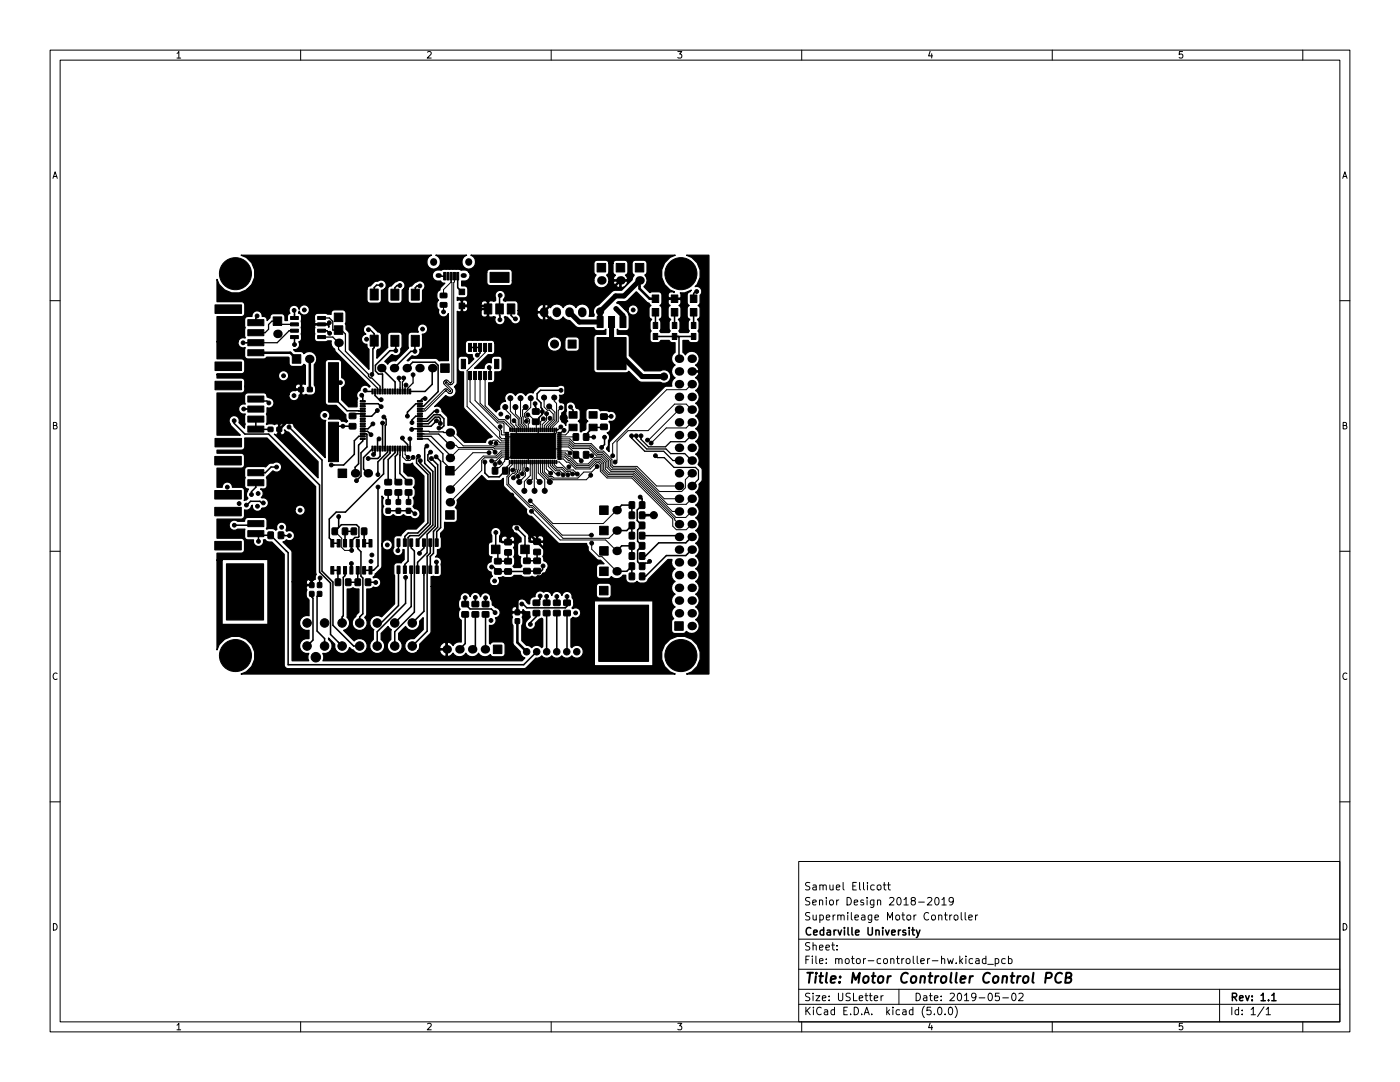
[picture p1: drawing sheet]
<svg xmlns="http://www.w3.org/2000/svg" width="279mm" height="216mm" viewBox="0 0 279 216" stroke-linecap="round" stroke-linejoin="round" font-family="sans-serif">
<defs><g id="words">
<text font-size="2.8" x="160.4" y="196.2">Title: Motor Controller Control PCB</text>
<g font-size="2.1">
<text x="160.4" y="177.6">Samuel Ellicott</text>
<text x="160.4" y="183.6">Supermileage Motor Controller</text>
<text x="160.4" y="180.6">Senior Design 2018-2019</text>
<text x="160.4" y="189.7">Sheet:</text>
<text x="160.4" y="186.7">Cedarville University</text>
<text x="160.4" y="192.4">File: motor-controller-hw.kicad_pcb</text>
<text x="160.4" y="202.5">KiCad E.D.A. kicad (5.0.0)</text>
<text x="160.4" y="199.7">Size: USLetter</text>
<text x="182.4" y="199.7">Date: 2019-05-02</text>
<text x="245.4" y="199.7">Rev: 1.1</text>
<text x="245.4" y="202.5">Id: 1/1</text>
</g>
<g font-size="1.8">
<text x="35" y="11.6">1</text>
<text x="85" y="11.6">2</text>
<text x="135" y="11.6">3</text>
<text x="185" y="11.6">4</text>
<text x="235" y="11.6">5</text>
<text x="10.3" y="35.6">A</text>
<text x="267.7" y="35.6">A</text>
<text x="10.3" y="85.7">B</text>
<text x="267.7" y="85.7">B</text>
<text x="10.3" y="135.6">C</text>
<text x="267.7" y="135.6">C</text>
<text x="10.3" y="185.7">D</text>
<text x="267.7" y="185.7">D</text>
<text x="35" y="205.6">1</text>
<text x="85" y="205.6">2</text>
<text x="135" y="205.6">3</text>
<text x="185" y="205.6">4</text>
<text x="235" y="205.6">5</text>
</g>
</g></defs>
<g fill="none" stroke="#000" stroke-width=".2">
<path d="M10 10h259.4v195.9h-259.4zM12 12h255.4v191.9h-255.4zM60 10v2M110 10v2M160 10v2M210 10v2M260 10v2M10 60h2M90 55.1v1.2l-1.5 1.5v1.2M90 56.2l.2 .2v19.8l-.2 .2M90.7 55.1v1.1l-.2 .2v19.9l-.3 .4-.4 .1-.6-.6M267.4 60h2"/>
<path d="M88.5 60.8v1.4M88.9 78l-4 4-1.1 .1M88.9 78h.1M88.9 76.4h.1M88.9 76.4l1.3 1.4 .1 .3-.1 .3M89 78h.1M89 78h-.1M89 76.2l-.1 .2M89 78l.6 .5 .5-.1M89 76.2h.1M89.1 76.2h.1M89.7 78.1l-.6-.5-.4 .1-4 3.9h-.9"/>
<path d="M89.7 78.1v.1M89.7 78.2h.1M89.8 78.2h.1M89.8 76.4l-.4-.4a.51 .51 0 0 0-.7 0 .51 .51 0 0 0 0 .7l1.2 1.2M89.8 76.4h.1M89.9 76.4h.1M89.9 77.9h.1M89.9 77.9v.1M89.9 78h.1M90 78l-.2 .2M90 76.4h-.1M90 76.4h.1"/>
<path d="M90.2 78.4h-.1M93.8 74.9v5.3l5.9 5.9v1l.4 .4 1.1 .1M94.8 74.9v5l4.5 4.5h1.1l.2 .2v1.8h.6M95.8 74.9v5.5l3.6 3.7h1.1l1.3 1.3v.4M96.8 74.9v6.1l2.8 2.7h1.1l1.5 1.5v.6M96.8 69.3v1.1l-3.6 3.6v7.1l6.9 6.9h1.1M101.9 79.5v2.5l1.5 1.6v1.2l.4 .4v.6M103.9 79.5v3.6l.2 .2v1.2l.5 .6v.7M105.9 79.5v1.8l-1.3 1.3v.3a.65 .65 0 0 0 .8 .5l.3 .4v.6l-.3 .2v1.2M108.6 79.3v1.9l.6 .7h.5l.7 .7v1.1l-1.4 1.4v.7M110.6 79.3v.7l.5 .5v3.5l-1.3 1.2v.6M138 76.7l-1.1 1.1h-3.9l-10.7 10.7v2.4"/>
<path d="M80.3 89.5v1.7l.8 .7h.7l.6-.6M80.8 89.5v1.2l.6 .6M89.8 86.3l2.7 2.7h6.1l.2 .2h2.4M89.8 88.8h1.2l.4 .5h7l.3 .3h2.5M97.6 90.3h-3.2l-3.6 3.6h-1M97.9 88.3l.5-.5h.9l.5 .6h1.4M98.8 90.2l-.6-.6h-6.7l-1.7 1.8M99 88.5l.3 .3h1.9M99.8 85.1v.6l.3 .2v.8l1.1 .1M99.8 87.2h.1M100.7 87.5v.1M100.8 81.2v.5l1.1 1.1v1.6l.7 .7v.7"/>
<path d="M101.2 87.2h3.4l2.4 2.4h4.6M101.2 90h-1.2l-1 1h-2.5l-6.7 6.7M101.2 91.2h-1l-.5 .5v.6M101.2 90.4h-1.1l-1 .9h-2.4l-.6 .6v2l-6.3 6.3M101.2 90.8h-1.1l-1.1 1.2h-.9M101.7 92.2v.4l-.6 .6v.5l-.3 .2M102.2 92.2v.5l-.5 .6v1.3l-.5 .5v1.6l4.5 4.5h.4l6.3 6.2h9.1l1.6-1.5M102.6 83.9l.3 .4v.5l.5 .5v.5M102.6 92.2v1.3l-.3 .3M102.9 81.2v1.4l.9 .9v1.2l.4 .4v.7M103 85.8v.5l2.7 2.7M103 92.2l-.1 1.9-.3 .4h-.3l-.8 .7v1.4l4.3 4.3h.5l5.9 5.9h5.8"/>
<path d="M103.4 92.2v1.5l-.1 .2v.4l-.8 .8v.3M103.8 92.2v1.6l-.2 .2v.9l-.2 .2M104.2 92.2v2.3M104.2 92.7h.1M104.6 92.2v1.8l.3 .3v.6l-1.3 1.3M104.9 81.2l-.6 .6v1.3l.1 .1v1.2l.6 .6v.8M105 92.2v1.3l.2 .2M105.3 82.8h.3l1.4 1.5v1.5M105.8 99.9l4.5 4.6h10.1l2.7-2.7M105.8 92.2v2.7l-1.2 1.2v1.8M106.2 92.2v3.4l-.5 .6M106.4 90.2l-1 1.4v.6"/>
<path d="M106.6 92.2l.1 5.7M107 92.2v3.3l.7 .7M107.4 85.8v.5l-1 1v3.3M107.4 92.2v2.2l1.3 1.3v2.2M107.8 92.2l.1 2.1 1.8 1.9M108.2 92.2l.1 2 1.1 1.2h.7l.3 .3h6.6l.9-.9M108.4 83.6l-.5 .5-.1 1.7M108.6 92.2v1.9l1 1h.6l.3 .3h4.8l1.2-1.2h1.6l1.1-1.1M109 92.2v1.4l.9 .8M109.1 82.5v1.3l-.9 .9v1.1M109.4 92.2v.9l1.5 1.5h.5M109.6 81.1l1.1 1.1v1.6l-1.3 1.4v.6"/>
<path d="M109.8 83.5v.3l-1.2 1.1v.9M109.8 92.2v.7l1.1 1h.8l.7 .7v.2M110.2 92.2v.6l.8 .8h1.1l1.2 1.1M110.6 92.2v.5l.6 .6h1l.9 .8h.7l.5 .5M111 85.8v.6l-2.6 2.6h-4.3l-2.6 2.6h-.8v.4l-.4 .4v.2l-1.5 1.3M111 92.2h.6l1.6 1.6h1.2l.8 .8M111.6 90.8h1.2l2.3 2.1h2.4l1.3-1.2h1l.7 .7v1.4l.9 .9h5l8.5 8.6h2l1.1-1.2M111.6 87.2h3.3M111.6 90h1.7l.5 .4M111.6 91.2h1.1l2.3 2h2.6l1.3-1.2h.7l.5 .5v1.4l1.2 1.1h4.9l8.5 8.5v.2l.8 .9M111.6 89.2h1.9l1.4 1.6M111.6 88.4h2l.8 .8h3.3l1.5 1.5h1l1.3 1.3v1.1l.5 .6h4.8l5.8 5.8h2.9"/>
<path d="M111.6 90.4h1.2l.7 .7h.2l1.6 1.5h2.1l1.2-1.3h1.3l.9 .9v1.4l.8 .8h4.9l7.7 7.7h1.3M111.6 88h2.1l.8 .8h3.4l1.4 1.5h1l1.5 1.5v1.1l.5 .5h4.6l4.7 4.7h4.4l.8-.8v-1.6l1.2-1.3M111.6 88.8h1.9l.8 .7h3.3l1.5 1.5h.9l1.1 1.1v1.2l.8 .8h4.7l6.6 6.5h3.7l1.1-1.1M111.6 87.6h2.1l1 .9h3.3l1.5 1.5h.9l1.7 1.7v1.1l.3 .3h4.7l3.9 3.9h4.5M111.7 91.6h.7l.7 .6h.4l1.4 1.4h2.9l1.2-1.3h.5l.3 .4v1.3l1.4 1.4h4.9l8.2 8.2v1.4l.7 .7h1.9l1.1-1.1M111.9 85.2l-.5 .6h-.8v.5l-2.6 2.7M112 81.4l-.6 .5v2.2l-1.2 1.2v.5M112.6 85.9h-.2l-.3 .2v.3h-.4M114.4 85.3l-1 .8-.5 .7h-1.3M135.5 81.7l-6.1 6.1h-.2M138 84.3l-1.1 1.1h-3.9l-3.1 3M138 81.7l-1.1-1.1h-2.3l-5.3 5.3h-4l-2.2 2.2v3.7l-.3 .4"/>
<path d="M10 110h2M66.8 106l1.4 1.4v1.8l.6 .6h1.4M104.8 108.6v1M106.1 102l5.7 5.7h9.1l2.2 2.2M118.1 108.4v1.2l1.5 1.5h.5l3 2.9M267.4 110h2M10 160h2M267.4 160h2M159.4 171.9h108v32h-108zM175.1 176.7l.2-.1 .5 .1v.6l-.1 .2-.4 .1-.2-.2zM176.3 176.6h.5M176.5 176.1v1.3l.3 .2"/>
<path d="M177.1 176.6h.6M177.3 176.1v1.3l.4 .2M185.1 179.2l.6-.1 .3 .4-1 1.1h1M186.8 179.2l.1-.1a.8 .8 0 0 1 .5 .7 .8 .8 0 0 1-.5 .8 1 1 0 0 1-.1-1.4zM188 179.5l.4-.4v1.5M190.3 179.7l-.3 .3h-.3l-.3-.3 .1-.5 .5-.1 .2 .1a.99 .99 0 0 1-.4 1.4h-.3M159.4 197.4h108M159.4 193.4h108M159.4 187.4h108M167 189.4v.2M167 188.7v.1M174.5 199.2l.7-.2-.1-.3h-.4l-.2 .2v.7h.6"/>
<path d="M175.8 198.7v1M176.3 198.7l-.5 .3M179.4 197.4v3M188 180.6h.8M190 182.6l-.5 .3M190.5 182.6h.4l.3 .3v.4l-.3 .3-.4-.1-.1-.2zM191.8 182.1v1.3l.2 .2M192.6 182.1v1.3l.2 .2M193.3 183.1l.7-.2v-.3h-.5l-.2 .2 .1 .7h.6M194.1 191.4l-.4-.1-.3 .3 .1 .6h.6M194.7 182.6v1M194.8 191.4h.5l.1 .9"/>
<path d="M195.1 182.6l-.4 .3M195.4 191.6l-.5 .1-.2 .2 .2 .4 .5-.1M196.8 191.4l-.5-.1-.3 .3 .2 .6h.6M196.8 190.8v1.5M197.1 192.4h1.2M198.6 191.4l.4-.1 .3 .3-.1 .6h-.6M198.6 191.3v1.5M199.4 198.2h-.7l-.1 .7 .2-.2 .5 .1 .2 .2-.1 .5-.2 .2-.6-.2M200.1 199.1h1.2M200.6 191.4l-.4-.1-.3 .3 .1 .6h.6M201.3 191.4l.4-.1 .3 .3-.2 .6h-.5M201.3 190.8v1.5"/>
<path d="M202 198.3l.3-.1a.8 .8 0 0 1 .5 .7 .8 .8 0 0 1-.5 .8l-.3-.2-.1-.4zM203.3 198.3l.6-.1 .3 .4-.9 1.1h.9M243.4 197.4v6.5M60 203.9v2M110 203.9v2M159.4 200.4h108M160 203.9v2M186.5 202.3v.2M187.3 201h.2a.8 .8 0 0 1 .5 .7 .8 .8 0 0 1-.5 .8 1 1 0 0 1-.2-1.5zM188.6 202.3v.2M189.4 201.1l.2-.1a.8 .8 0 0 1 .5 .7 .8 .8 0 0 1-.5 .8l-.2-.2-.1-.4zM190.6 200.8a1.72 1.72 0 0 1 0 2.2"/>
<path d="M210 203.9v2M252.3 200.9l-1.3 1.9M252.7 201.4l.4-.4v1.5M252.7 202.5h.8M260 203.9v2"/>
</g>
<g fill="none" stroke="#000" stroke-width=".3">
<path d="M76.1 56.9h-.9l-.5 .5v1.4M79.8 57h-.6l-.4 .4v1.4M83.8 57h-.6l-.3 .4v1.4M87.5 55l.2 .1h1M91.3 55.1v2.3l.9 .8M97.1 59v1l.3 .3v2.7l-.5 .5v.3M99.8 59l-.1 .2 .1 4.6M139 58.2h-.2l-.4 .4v1M51.1 79.6l.3 .4h1.9l.4 .4M51.3 63l-.2 .5v.9M58.7 61.9l.1 1.5M58.8 67.3h.1"/>
<path d="M58.8 62.8h.1M58.8 67.3v1.5M64.2 66h1l.6 .5M65.5 66.3h.1M65.7 64.4l-.3 .3h-1.2M67.9 76.4l-1.4-.1v2.9l2.8 2.8 3.1 .1M72.2 78.9l.2 .2v1M72.9 77.9l.2 .2h1.2M73.5 65.8h.4l.8 .8v2.8l-.3 .2v4.9l-.2 .2M74.8 78.1v.8l.9 .9h.4M76.1 73.5l2.7 2.7v1.9M78.8 68l.2 .2v1.8h-1.2l-2.9 2.9v1.1l.6 .6 .8 .1v3.4"/>
<path d="M81.2 73.5l1.2-1.2h4.4l.6 .6v5.2l-2.9 3h-.7M82.9 68l-.1 2.1h-.8l-3.4 3.4M84.8 79.5h-.5l-.5 .6M86.3 73.5v3.2l-1.5 1.4h-3M93.8 69.3h2v1.1l-.6 .5M97.6 73.3l.2 .2v1.4M102 61.6v1.4l.7 .7 .2-.1M112 77.9h-4.1l-.7 .7v1l.8 .8v.9l.2 .3v1.1l-1.3 1.5M130.8 67.1h7.6M130.8 62.3v2.6M134.6 62.3v2.6M135.4 67.1l.1 .2v4.3"/>
<path d="M138.4 62.3v2.6M46.7 83.9v.6l2.2 2.1h4.7l10.2 10.2v17.4l2.2 2.1v10.3l2.3 2.3M48.6 81.6h2.5M51.1 83.6v2.1h2.9M51.1 96.3v.9l-.9 .9v.6M55.2 93.2h-1.1l-1.1 1.1h-1.9M55.7 85.7v.9M57.7 85.2l6.6 6.6v22.2l2.1 2.1v8.7l4.2 4.1h1.2M70.4 85h-3.2l-.7 .7v2.5M72.4 87.6v.4l-.8 .8v3.7l-.7 .7v1.2M72.4 80.6h3.1l.6 .6M72.4 86.1h1l.6 .6"/>
<path d="M72.4 86.6l.8 .1v2.5l-1.2 1.2v4.6l-.9 .9M72.4 82.6h-1.6l-.4 .4M72.4 87.1h-.8l-.9 .8v2.8l-2.1 2.1h-2.5M74.3 89.5l-1.7 1.8v2.3l.8 .8M74.4 84.6l-1 1h-1M74.8 89.5v.8l-.3 .4M75.3 81.9l-1.1 1.2h-1.8M75.4 97.2v15.7l-.9 .9h-1.8M75.6 87.6l-.3 .3v1.6M75.8 89.5v1.5l-.4 .5h-1.9M76.3 84.4v5.1M76.4 84.4h-.1"/>
<path d="M76.6 83.2l.5 .5v1l-.2 .2-.1 4.6M77.3 89.5v.7l-1.9 2v2.5M77.5 98.3v1.9M77.8 89.5v.9l-1.2 1.3v2.9l-7.7 7.6h-1.8l-1.4 1.4v3.7l.6 .6v.5h1.3M78.8 89.5v.8l-1.3 1.4v4.5M79.3 89.5v1.1l-.4 .5v4.5l.6 .6M79.5 98.3v1.9M79.8 89.5v5l1.7 1.7M79.8 90.8h.1M80.3 87.4v.2l1 1.1v.8M81.5 98.3v1.9M81.8 87.6v1.9"/>
<path d="M83.5 91.1l-.4 .5v.8l2.3 2.3v9.6l-2 2h-1.9l-.7 .7v1.3M83.8 80.6h-.8l-1.7 1.6v.8M83.8 85.6h-1.5l-.1 .1M83.8 83.1h-.9l-.7 .7v.5M83.8 84.1h1.5l1.3-1.3h1.2l.8 .8v1.4l-.5 .4h-.5M83.9 91.9v.6l2 2v10.1l-2.3 2.3h-1.8l-.4 .4v4.7l-.6 .6v1.1M85.2 89l-.4 .4v3.1l1.6 1.6v10.7l-3.1 3v.5M85.9 90.2l-.5 .6v1l1.5 1.5v11.7l-1.7 1.6v3.7l-1.9 1.9v1.5M86.1 91.5l1.3 1.3v12.4l-.9 .8v4.4l-.6 .6v2.7M87 91.1l.9 1v13.2l-.8 .8v2.2M87.1 84l-1.1 1.1h-2.2M87.2 82h-.5l-1.6 1.6h-1.3"/>
<path d="M87.9 84.5v-1l-.3-.3h-.8l-1.3 1.4h-1.7M96.8 92.2v2.2l.7 .7h2.1l1.2-1.2M98.8 92.6v1.3M98.8 92.6h.1M106.8 80.6l.1 1.5M113.9 81.2l.5 .6v1M114.9 90.8l1.1 1.1M117 90.8h.9l.2 .1M117 87.2h1.5M120.5 85.2l-.1 .1h-2l-1.7 1.6v.3M120.6 87.2v1.5l-.5 .6M122 83.1h-1.5"/>
<path d="M127.8 99.2l.4 .4v1.2l-1 1v2.1l1 1-1 .9v2.2l1 .9-1 .9v2.3l1 .9 .6-.6h.5l.3-.4M51.1 104.5l-.4 .3h-3.9M51.1 106.5l.5 .5v1M51.4 106.8h2.6l3.5 3.5v22.3h47l2.6-2.6M52.6 100.4h-.4l-.3-.4h-1.9l-.8 .8M56.1 106.8l1.7 .1M57.2 110h.1M62.2 118.5v.6l.3 .3v8.3l-1.2 1.2M63.8 118.5l-.5 .5v6.9l1.5 1.5v1.5M63.9 115.3l-.1 1.5M66.3 113.8h1.3l-.2 .1v2.3M66.8 106l1.3-1.3h3l.5 .5v1.9l-.1 .1h-.7l-.7 .7 .1 1.9"/>
<path d="M67.6 103.1v2.1M68.9 113.8v1.1l-.4 .3v7.7l-.2 .2v1.2M70.1 112.4v1.4M70.6 106h-1.7v2.4M71.4 113.8v2.4h-1.9M71.4 108.4v1.1l.6 .6v4.9l.4 .3v7.2l-.6 .6v1.2M72.7 106v2.4h1.2M73.4 116.2h1.6M77.5 101.9h4.6l.7 .6M79.5 108.3v1.5l-.1 .1M79.5 113.7v7.1l-3.5 3.5h-.7M80.9 115.2v5.2l-5.6 5.7v2.8"/>
<path d="M82.1 108.3v1l.6 .7v12.1l-3.9 4v2.8M82.1 113.7v7.3l-3.3 3.3M84.6 108.3v1l-.8 .9-.1 .2M84.6 113.7v8.3l-2.3 2.3M85.9 108.3v2l-.7 .7v14.9l-2.9 3M87.1 112.1v.1M87.1 112.2v1.5M92.8 119.3v1.2l1 1h4.3l.7 .8M94.9 119.2v1.3M96.9 119.3v1.2M98.9 106.3v3.3l.5 .5v1.9h2v-1.8M99 106.2l-.1 .1"/>
<path d="M103.1 105.4l1.7 1.6v2.6l.4 .4v1.9h2v-1.8M107.8 118.9v.6l-.7 .8M108.4 112.9l-.1 .8-.3 .3h-2.9h-5.7l-.9-.9h-.4M109.1 119v1.3M111.1 119v1.3M113.2 119v2l-.4 .3h-7.7l-.7-.8h-.3M123.1 109.9l1-1h2v2M123.1 105.9h2l1-1v2M123.1 101.8l1-1h2v2M123.1 114h2l1-1v2M128.2 106.9h7.1l.2 .2M138 107.1l-1.1 1.2h-5.4l-2.7 2.6h-.6"/>
<path d="M138 109.7l-1.1 1.2h-3.9l-4.2 4.1h-.6M92.8 122.6v5.8l-1.1 1.2M94.9 122.6v6.3l-.7 .7M96.9 122.6v6.8l-.1 .2M107.1 122.3v.7l-1.3 1.2v.4M109.1 122.3v7.7M111.1 122.3v7.7M113.2 122.3l-.1 7.7M182 185.6h.5M182.2 185.1v1.3l.3 .2M182.9 185.6l.3 1M183.6 185.6l-.5 1.3-.2 .2"/>
<path d="M253.8 198.6l.4-.4v1.5M253.8 199.7h.9"/>
</g>
<path d="M208.7 195.2l1-.1a.52 .52 0 0 0 .2-.5 .52 .52 0 0 0-.3-.5h-.8l-.2 2M211.9 194.3a.88 .88 0 0 0-1 0 .88 .88 0 0 0-.3 .9 .69 .69 0 0 0 .3 .8 .69 .69 0 0 0 .8-.1M212.7 195.1h.7l.3-.2a.45 .45 0 0 0-.2-.8h-.7l-.2 2 .9-.1a.51 .51 0 0 0 .3-.5 .51 .51 0 0 0-.4-.4" fill="none" stroke="#000" stroke-width=".4"/>
<g fill="#000" stroke="#000" stroke-width=".2">
<path d="M73.9 57.7h1.6v2.2h-1.6zM78 57.7h1.6v2.2h-1.6zM82.1 57.7h1.6v2.2h-1.6zM88.5 54.4h.4v1.5h-.4zM87.9 58.5h1.2l.1 .8-1.3 .1zM89.2 54.4h.4v1.5h-.4zM89.8 54.4h.4v1.5h-.4zM90.5 54.4h.4v1.5h-.4zM91.1 54.4h.4v1.5h-.4zM91.6 57.7h1.1v1.1h-1.1zM97.8 54.3h3.8v2h-3.8zM119.2 52.6h1.7v1.7h-1.7z"/>
<path d="M123 52.6h1.7v1.7h-1.7zM126.8 52.6h1.7v1.7h-1.7zM42.9 60.8h5.3v1.7h-5.3zM42.9 72.2h5.3v1.7h-5.3zM42.9 76.1h5.3v1.7h-5.3zM49.5 63.8h3.2v1.2h-3.2zM49.5 65.8h3.2v1.2h-3.2zM49.5 67.8h3.2v1.2h-3.2zM49.5 69.8h3.2v1.2h-3.2zM49.5 79h3.2v1.2h-3.2zM54.5 63.2h1.7v1.7h-1.7zM58 63.1h1.5v.6h-1.5z"/>
<path d="M58 64.4h1.5v.6h-1.5zM58 65.7h1.5v.6h-1.5zM58 67h1.5v.6h-1.5zM58.3 70.8h1.7v1.7h-1.7zM59.6 77.3h.9l.1 .8h-1zM61.4 77.3h.9v.8h-.9zM63.4 67h1.5v.6h-1.5zM63.4 65.7h1.5v.6h-1.5zM63.4 64.4h1.5v.6h-1.5zM63.4 63.1h1.5v.6h-1.5zM66.7 65h1.7v1.7h-1.7zM66.7 62.5h1.7v1.7h-1.7z"/>
<path d="M73.9 66.9h1.6v2.2h-1.6zM74.2 77.6h.3v1h-.3zM74.7 77.6h.3v1h-.3zM75.2 77.6h.3v1h-.3zM75.7 77.6h.3v1h-.3zM76.2 77.6h.3v1h-.3zM76.7 77.6h.3v1h-.3zM77.2 77.6h.3v1h-.3zM77.7 77.6h.3v1h-.3zM78.2 77.6h.3v1h-.3zM78.7 77.6h.3v1h-.3zM79.2 77.6h.3v1h-.3z"/>
<path d="M78 66.9h1.6v2.2h-1.6zM79.7 77.6h.3v1h-.3zM80.2 77.6h.3v1h-.3zM80.7 77.6h.3v1h-.3zM81.2 77.6h.3v1h-.3zM81.7 77.6h.3v1h-.3zM82.1 66.9h1.6v2.2h-1.6zM87.9 72.6h1.7v1.7h-1.7zM87.9 60.4h1.2l.1 .8-1.3 .1zM91.6 60.5h1.1v1.1h-1.1zM92.1 71.7h.8v1.9h-.8zM93.5 74.1h.6v1.6h-.6z"/>
<path d="M93.5 68.5h.6v1.6h-.6zM94.5 74.1h.6v1.6h-.6zM94.5 68.5h.6v1.6h-.6zM95.5 74.1h.6v1.6h-.6zM95.5 68.5h.6v1.6h-.6zM96.5 74.1h.6v1.6h-.6zM96.5 68.5h.6v1.6h-.6zM97.5 74.1h.6v1.6h-.6zM97.5 68.5h.6v1.6h-.6zM96.6 60.6h1.5v2h-1.5zM98.7 71.7h.9v1.9h-.9zM98.9 60.6h1.5v2h-1.5z"/>
<path d="M101.2 60.6h1.5v2h-1.5zM113.4 67.9h1.6v1.6h-1.6zM119.1 67.4h5.8v6.4h-5.8zM119.2 63.2h1.2v2.2h-1.2zM121.4 63.2h1.2v2.2h-1.2zM123.7 63.2h1.2v2.2h-1.2zM130.4 64.3h.9v1.2h-.9zM130.4 66.5h.9v1.2h-.9zM130.2 58.9h1.3v1.5h-1.3zM130.2 61.6h1.3v1.5h-1.3zM134.2 66.5h.9v1.2h-.9zM134.2 64.3h.9v1.2h-.9z"/>
<path d="M134 61.6h1.3v1.5h-1.3zM134 58.9h1.3v1.5h-1.3zM138 64.3h.9v1.2h-.9zM138 66.5h.9v1.2h-.9zM137.8 58.9h1.3v1.5h-1.3zM137.8 61.6h1.3v1.5h-1.3zM42.9 91.1h5.3v1.7h-5.3zM42.9 97.9h5.3v1.7h-5.3zM42.9 87.5h5.3v1.7h-5.3zM49.5 85h3.2v1.2h-3.2zM49.5 83h3.2v1.2h-3.2zM49.5 81h3.2v1.2h-3.2z"/>
<path d="M49.5 95.7h3.2v1.2h-3.2zM49.5 93.7h3.2v1.2h-3.2zM53.5 85.3h.9l.1 .8h-.9zM55.3 85.3h.9v.8h-.9zM65.5 84.2h2v7.9h-2zM65.5 72.4h2v7.8h-2zM67.5 93.6h1.7v1.7h-1.7zM69.7 82.5h1.3v1h-1.3zM69.7 84.5h1.3v1l-1.3 .1zM71.9 79.9h1v.3h-1zM71.9 80.4h1v.3h-1zM71.9 80.9h1v.3h-1z"/>
<path d="M71.9 81.4h1v.3h-1zM71.9 81.9h1v.3h-1zM71.9 82.4h1v.3h-1zM71.9 82.9h1v.3h-1zM71.9 83.4h1v.3h-1zM71.9 83.9h1v.3h-1zM71.9 84.4h1v.3h-1zM71.9 84.9h1v.3h-1zM71.9 85.4h1v.3h-1zM71.9 85.9h1v.3h-1zM71.9 86.4h1v.3h-1zM71.9 86.9h1v.3h-1z"/>
<path d="M71.9 87.4h1v.3h-1zM74.2 89h.3v1h-.3zM74.7 89h.3v1h-.3zM75.2 89h.3v1h-.3zM75.7 89h.3v1h-.3zM76.2 89h.3v1h-.3zM76.7 89h.3v1h-.3zM77.2 89h.3v1h-.3zM77.1 99.7h.8v.9h-.9zM76.8 95.7h1.3v1h-1.2zM76.8 97.8l1.3-.1v1l-1.2 .1zM77.7 89h.3v1h-.3z"/>
<path d="M78.2 89h.3v1h-.3zM78.7 89h.3v1h-.3zM79.2 89h.3v1h-.3zM79.1 99.7h.8v.9h-.8zM79.7 89h.3v1h-.3zM78.9 97.8l1.2-.1v1l-1.2 .1zM78.9 95.7h1.2v1h-1.2zM80.2 89h.3v1h-.3zM80.7 89h.3v1h-.3zM81.2 89h.3v1h-.3zM81.1 99.7h.9l-.1 .9h-.8zM81.7 89h.3v1h-.3z"/>
<path d="M80.9 95.7h1.2l.1 1h-1.3zM80.9 97.8l1.2-.1 .1 1-1.3 .1zM83.3 87.4h1v.3h-1zM83.3 86.9h1v.3h-1zM83.3 86.4h1v.3h-1zM83.3 85.9h1v.3h-1zM83.3 85.4h1v.3h-1zM83.3 84.9h1v.3h-1zM83.3 84.4h1v.3h-1zM83.3 83.9h1v.3h-1zM83.3 83.4h1v.3h-1zM83.3 82.9h1v.3h-1z"/>
<path d="M83.3 82.4h1v.3h-1zM83.3 81.9h1v.3h-1zM83.3 81.4h1v.3h-1zM83.3 80.9h1v.3h-1zM83.3 80.4h1v.3h-1zM83.3 79.9h1v.3h-1zM88.9 93.1h1.7v1.7h-1.7zM98.3 93.3h1v1.3l-1-.1zM100.3 93.3h1.1l-.1 1.3-1-.1zM100.9 91.5h.6v.1l-.6 .1zM100.9 86.3h.6v.1l-.6 .1zM100.9 91.1h.6l.1 .1-.7 .1z"/>
<path d="M100.9 90.7h.6l.1 .1-.7 .1zM100.9 90.3h.6l.1 .1-.7 .1zM100.9 89.9h.6l.1 .1-.7 .1zM100.9 89.5h.6l.1 .1-.7 .1zM100.9 89.1h.6l.1 .1-.7 .1zM100.9 88.7h.6l.1 .1-.7 .1zM100.9 88.3h.6l.1 .1-.7 .1zM100.9 87.9h.6l.1 .1-.7 .1zM100.9 87.5h.6l.1 .1-.7 .1zM100.9 87.1h.6l.1 .1-.7 .1zM100.9 86.7h.6l.1 .1-.7 .1zM101.6 91.9h.2v.6h-.2z"/>
<path d="M101.7 85.4l.2 .1v.6l-.2-.1zM101.9 86.5h9v5h-9zM102.1 91.8l.2 .1-.1 .6h-.1zM102.1 85.4l.2 .1v.6h-.2zM102.5 85.4l.2 .1v.6h-.2zM102.5 91.8l.2 .1v.6h-.2zM102.9 85.4l.2 .1v.6h-.2zM102.9 91.8l.2 .1v.6h-.2zM103.3 85.4l.2 .1v.6h-.2zM103.3 91.8l.2 .1v.6h-.2zM103.7 85.4l.2 .1v.6h-.2zM103.7 91.8l.2 .1v.6h-.2z"/>
<path d="M104.1 85.4l.2 .1v.6h-.2zM104.1 91.8l.2 .1v.6h-.2zM104.5 85.4l.2 .1v.6h-.2zM104.5 91.8l.2 .1v.6h-.2zM104.9 85.4l.2 .1v.6h-.2zM104.9 91.8l.2 .1v.6h-.2zM105.3 85.4l.2 .1v.6h-.2zM105.3 91.8l.2 .1v.6h-.2zM105.7 85.4l.2 .1v.6h-.2zM105.7 91.8l.2 .1v.6h-.2zM106.1 85.4l.2 .1v.6h-.2zM106.1 91.8l.2 .1v.6h-.2z"/>
<path d="M106.5 85.4l.2 .1v.6h-.2zM106.5 91.8l.2 .1v.6h-.2zM106.9 85.4l.2 .1v.6h-.2zM106.9 91.8l.2 .1v.6h-.2zM106.3 81.6h1.2l.1 1h-1.3zM106.3 83.7l1.2-.1 .1 1-1.3 .1zM107.3 85.4l.2 .1v.6h-.2zM107.3 91.8l.2 .1v.6h-.2zM107.7 85.4l.2 .1v.6h-.2zM107.7 91.8l.2 .1v.6h-.2zM108.1 85.4l.2 .1v.6h-.2zM108.1 91.8l.2 .1v.6h-.2z"/>
<path d="M108.5 85.4l.2 .1v.6h-.2zM108.5 91.8l.2 .1v.6h-.2zM108.9 85.4l.2 .1v.6h-.2zM108.9 91.8l.2 .1v.6h-.2zM109.3 85.4l.2 .1v.6h-.2zM109.3 91.8l.2 .1v.6h-.2zM109.7 85.4l.2 .1v.6h-.2zM109.7 91.8l.2 .1v.6h-.2zM110.1 85.4l.2 .1v.6h-.2zM110.1 91.8l.2 .1v.6h-.2zM110.5 85.4l.2 .1v.6h-.2zM110.5 91.8l.2 .1v.6h-.2z"/>
<path d="M110.9 85.4l.2 .1v.6l-.2-.1zM110.9 91.9h.2v.6h-.2zM111.3 86.3h.6l.1 .1-.6 .1zM111.3 86.7h.6l.1 .1-.7 .1zM111.3 87.1h.6l.1 .1-.7 .1zM111.3 87.5h.6l.1 .1-.7 .1zM111.3 87.9h.6l.1 .1-.7 .1zM111.3 88.3h.6l.1 .1-.7 .1zM111.3 88.7h.6l.1 .1-.7 .1zM111.3 89.1h.6l.1 .1-.7 .1zM111.3 89.5h.6l.1 .1-.7 .1zM111.3 89.9h.6l.1 .1-.7 .1z"/>
<path d="M111.3 90.3h.6l.1 .1-.7 .1zM111.3 90.7h.6l.1 .1-.7 .1zM111.3 91.1h.6l.1 .1-.7 .1zM111.3 91.5h.6l.1 .1-.6 .1zM113.6 82.1h1.6v1.3h-1.6zM113.6 84.6h1.6v1.3h-1.6zM114.4 90.1h1v1.3h-1zM114.4 86.6h1v1.2h-1zM116.5 90.1h1v1.3h-1zM116.5 86.6h1v1.2h-1zM117.6 82.1h1.6v1.3h-1.6zM117.6 84.6h1.6v1.3h-1.6z"/>
<path d="M119.9 82.6h1.2l.1 1h-1.3zM119.9 84.7h1.2l.1 1h-1.3zM42.9 108h5.3v1.7h-5.3zM42.9 101.2h5.3v1.7h-5.3zM49.5 105.9h3.2v1.2h-3.2zM49.5 103.9h3.2v1.2h-3.2zM53.5 106.2h1v1.3l-1-.1zM55.6 106.2h1v1.3l-1.1-.1zM61.8 118l.8 .1v.9l-.8-.1zM61.8 116.3h.8v.9h-.8zM63.4 118l.8 .1v.9l-.8-.1zM63.4 116.3h.8v.9h-.8z"/>
<path d="M66 107.6h.6v1.5h-.6zM66 113h.6v1.5h-.6zM66.3 105.4h1v1.3l-1-.1zM66.9 115.6h1.1l-.1 1.2h-1zM67.3 107.6h.6v1.5h-.6zM67.3 113h.6v1.5h-.6zM68.6 107.6h.6v1.5h-.6zM68.6 113h.6v1.5h-.6zM68.4 105.4h1l-.1 1.3-1-.1zM69 115.6h1v1.2h-1zM69.8 107.6h.6v1.5h-.6zM69.8 113h.6v1.5h-.6z"/>
<path d="M70.1 105.4h1v1.3l-1-.1zM71.1 107.6h.6v1.5h-.6zM71.1 113h.6v1.5h-.6zM70.9 115.6h1v1.2h-1zM72.4 107.6h.6v1.5h-.6zM72.4 113h.6v1.5h-.6zM72.2 105.4h1v1.3l-1-.1zM72.9 115.6h1.1l-.1 1.2h-1zM73.6 107.6h.6v1.5h-.6zM73.6 113h.6v1.5h-.6zM77.1 101.5h.8v.9h-.9zM79.1 101.5h.8v.9h-.8z"/>
<path d="M79.2 112.9h.6v1.5h-.6zM79.2 107.5h.6v1.5h-.6zM80.5 112.9h.6v1.5h-.6zM80.5 107.5h.6v1.5h-.6zM81.1 101.5h.9l-.1 .9h-.8zM81.8 112.9h.6v1.5h-.6zM81.8 107.5h.6v1.5h-.6zM83 112.9h.6v1.5h-.6zM83 107.5h.6v1.5h-.6zM84.3 112.9h.6v1.5h-.6zM84.3 107.5h.6v1.5h-.6zM85.6 112.9h.6v1.5h-.6z"/>
<path d="M85.6 107.5h.6v1.5h-.6zM86.8 112.9h.6v1.5h-.6zM86.8 107.5h.6v1.5h-.6zM88.9 101.9h1.7v1.7h-1.7zM92.2 120h1.2l.1 1-1.3 .1zM94.2 120h1.3v1l-1.2 .1zM96.3 120h1.2v1l-1.2 .1zM98.1 108.8h1.7v1.7h-1.7zM98.7 111.5h1.3v1h-1.2zM98.7 113.5h1.3v1h-1.2zM100.8 111.5h1.2v1h-1.2zM100.8 113.5h1.2v1h-1.2z"/>
<path d="M100.8 109.7h1.2v1h-1.2zM100.8 107.7h1.2v1h-1.2zM103.9 108.8h1.7v1.7h-1.7zM104.5 113.5l1.3-.1v1l-1.3 .1zM104.5 111.4h1.3v1h-1.3zM106.4 119.8h1.3v1h-1.2zM106.6 109.6h1.2v1l-1.2 .1zM106.6 107.6h1.2v1h-1.2zM106.6 111.4h1.2v1h-1.2zM106.6 113.5l1.2-.1v1l-1.2 .1zM108.5 119.8h1.2v1h-1.2zM110.5 119.8h1.2l.1 1h-1.3z"/>
<path d="M112.5 119.8h1.3v1h-1.3zM119.6 117h1.7v1.7h-1.7zM119.7 105h1.7v1.7h-1.7zM119.7 113.1h1.7v1.7h-1.7zM119.7 101h1.7v1.7h-1.7zM119.7 109.1h1.7v1.7h-1.7zM125.6 104.2h1v1.3h-1zM125.6 112.4h1v1.2h-1zM125.6 100.2h1v1.2h-1zM125.6 108.3h1v1.3l-1-.1zM125.6 106.3h1v1.2h-1zM125.6 114.4h1v1.3l-1-.1z"/>
<path d="M125.6 110.3h1v1.3h-1zM125.6 102.2h1v1.3l-1-.1zM127.7 104.2h1l-.1 1.3h-1zM127.7 112.4h1l-.1 1.2h-1zM127.7 100.2h1l-.1 1.2h-1zM127.7 108.3h1l-.1 1.3-1-.1zM127.7 106.3h1l-.1 1.2h-1zM127.7 114.4h1l-.1 1.3-1-.1zM127.7 110.3h1l-.1 1.3h-1zM127.7 102.2h1l-.1 1.3-1-.1zM92.2 122.1h1.2l.1 1h-1.3zM94.2 122.1h1.3v1h-1.2z"/>
<path d="M96.3 122.1h1.2v1h-1.2zM98.5 128.7h1.7v1.7h-1.7zM102.8 121.7h.9l-.1 1-.8-.1zM102.8 123.5h.9l-.1 .9h-.8zM106.4 121.8h1.3v1l-1.2 .1zM108.5 121.8h1.2v1l-1.2 .1zM110.5 121.8h1.2l.1 1-1.3 .1zM112.5 121.8h1.3v1l-1.3 .1zM134.7 124.1h1.7v1.7h-1.7z"/>
<circle cx="44.6" cy="54.6" r=".4"/>
<circle cx="45.3" cy="52.9" r=".4"/>
<circle cx="45.3" cy="56.3" r=".4"/>
<circle cx="47" cy="52.2" r=".4"/>
<circle cx="47" cy="57" r=".4"/>
<circle cx="47" cy="54.6" r="3.2"/>
<circle cx="48.7" cy="52.9" r=".4"/>
<circle cx="48.7" cy="56.3" r=".4"/>
<circle cx="49.4" cy="54.6" r=".4"/>
<circle cx="76.1" cy="56.9" r=".38"/>
<circle cx="79.8" cy="57" r=".38"/>
<circle cx="83.8" cy="57" r=".38"/>
<circle cx="97.1" cy="59" r=".38"/>
<circle cx="99.8" cy="59" r=".38"/>
<circle cx="132.4" cy="57.9" r=".71"/>
<circle cx="133.5" cy="54.6" r=".4"/>
<circle cx="134.2" cy="52.9" r=".4"/>
<circle cx="134.2" cy="56.3" r=".4"/>
<circle cx="135.9" cy="57" r=".4"/>
<circle cx="135.9" cy="52.2" r=".4"/>
<circle cx="135.9" cy="54.6" r="3.2"/>
<circle cx="137.6" cy="56.3" r=".4"/>
<circle cx="137.6" cy="52.9" r=".4"/>
<circle cx="138.3" cy="54.6" r=".4"/>
<circle cx="139" cy="58.2" r=".38"/>
<circle cx="48.5" cy="68.4" r=".38"/>
<circle cx="51.3" cy="63" r=".38"/>
<circle cx="56.6" cy="75" r=".38"/>
<circle cx="58.7" cy="78.9" r=".38"/>
<circle cx="58.7" cy="61.9" r=".38"/>
<circle cx="58.8" cy="68.8" r=".38"/>
<circle cx="60.7" cy="61.8" r=".38"/>
<circle cx="65.7" cy="64.4" r=".38"/>
<circle cx="65.8" cy="66.5" r=".38"/>
<circle cx="67.9" cy="76.4" r=".38"/>
<circle cx="72.2" cy="78.9" r=".38"/>
<circle cx="72.9" cy="77.9" r=".38"/>
<circle cx="73.2" cy="67.7" r=".38"/>
<circle cx="73.5" cy="65.8" r=".38"/>
<circle cx="74.2" cy="74.7" r=".38"/>
<circle cx="76.1" cy="79.8" r=".38"/>
<circle cx="79" cy="70" r=".38"/>
<circle cx="79.6" cy="75.4" r=".38"/>
<circle cx="80.6" cy="75.4" r=".38"/>
<circle cx="81" cy="76.8" r=".38"/>
<circle cx="82.4" cy="74.8" r=".38"/>
<circle cx="82.8" cy="70.1" r=".38"/>
<circle cx="84.3" cy="65.7" r=".38"/>
<circle cx="84.8" cy="79.5" r=".38"/>
<circle cx="88.5" cy="62.2" r=".38"/>
<circle cx="95.3" cy="70.9" r=".38"/>
<circle cx="96.9" cy="63.8" r=".38"/>
<circle cx="97.6" cy="73.3" r=".38"/>
<circle cx="99.8" cy="63.8" r=".38"/>
<circle cx="101.9" cy="79.5" r=".5"/>
<circle cx="102.9" cy="63.6" r=".38"/>
<circle cx="103.9" cy="79.5" r=".5"/>
<circle cx="105.9" cy="79.5" r=".5"/>
<circle cx="108.6" cy="79.3" r=".5"/>
<circle cx="110.6" cy="79.3" r=".5"/>
<circle cx="110.7" cy="68.7" r=".8"/>
<circle cx="112" cy="77.9" r=".38"/>
<circle cx="119.8" cy="62.1" r=".71"/>
<circle cx="122.9" cy="61.6" r=".38"/>
<circle cx="126.4" cy="61.8" r=".38"/>
<circle cx="132.5" cy="75.1" r=".71"/>
<circle cx="45.4" cy="97.2" r=".38"/>
<circle cx="46.7" cy="83.9" r=".38"/>
<circle cx="48.6" cy="81.6" r=".38"/>
<circle cx="50.2" cy="98.7" r=".38"/>
<circle cx="51.5" cy="98.5" r=".38"/>
<circle cx="53.7" cy="80.4" r=".38"/>
<circle cx="55.2" cy="93.2" r=".38"/>
<circle cx="55.7" cy="86.6" r=".38"/>
<circle cx="57.7" cy="85.2" r=".38"/>
<circle cx="57.8" cy="83.9" r=".71"/>
<circle cx="64.8" cy="82.9" r=".38"/>
<circle cx="66.1" cy="92.8" r=".38"/>
<circle cx="68.4" cy="85" r=".38"/>
<circle cx="71.1" cy="95.9" r=".38"/>
<circle cx="73.5" cy="91.5" r=".38"/>
<circle cx="74" cy="86.7" r=".38"/>
<circle cx="74.4" cy="84.6" r=".38"/>
<circle cx="74.5" cy="90.7" r=".38"/>
<circle cx="75.3" cy="81.9" r=".38"/>
<circle cx="75.4" cy="94.7" r=".38"/>
<circle cx="75.4" cy="97.2" r=".38"/>
<circle cx="75.6" cy="87.6" r=".38"/>
<circle cx="76.1" cy="81.2" r=".38"/>
<circle cx="76.4" cy="84.4" r=".38"/>
<circle cx="76.6" cy="83.2" r=".38"/>
<circle cx="80.3" cy="87.4" r=".38"/>
<circle cx="81.3" cy="83" r=".38"/>
<circle cx="81.4" cy="91.3" r=".38"/>
<circle cx="81.8" cy="87.6" r=".38"/>
<circle cx="82.2" cy="85.7" r=".38"/>
<circle cx="82.2" cy="84.3" r=".38"/>
<circle cx="82.4" cy="91.3" r=".38"/>
<circle cx="83.5" cy="91.1" r=".38"/>
<circle cx="83.9" cy="91.9" r=".38"/>
<circle cx="85.2" cy="89" r=".38"/>
<circle cx="85.9" cy="90.2" r=".38"/>
<circle cx="86.1" cy="91.5" r=".38"/>
<circle cx="87" cy="91.1" r=".38"/>
<circle cx="87.1" cy="84" r=".38"/>
<circle cx="87.2" cy="82" r=".38"/>
<circle cx="87.6" cy="85.4" r=".38"/>
<circle cx="87.9" cy="84.5" r=".38"/>
<circle cx="96.8" cy="92.2" r=".38"/>
<circle cx="97.6" cy="90.3" r=".38"/>
<circle cx="97.9" cy="88.3" r=".38"/>
<circle cx="98.1" cy="92" r=".38"/>
<circle cx="98.8" cy="90.2" r=".38"/>
<circle cx="98.8" cy="92.6" r=".38"/>
<circle cx="99" cy="88.5" r=".38"/>
<circle cx="99.7" cy="92.3" r=".38"/>
<circle cx="99.8" cy="85.1" r=".38"/>
<circle cx="99.9" cy="82.6" r=".38"/>
<circle cx="100.8" cy="81.2" r=".5"/>
<circle cx="101.3" cy="83.2" r=".38"/>
<circle cx="102.1" cy="98.8" r=".38"/>
<circle cx="102.3" cy="93.8" r=".38"/>
<circle cx="102.5" cy="95.4" r=".38"/>
<circle cx="102.6" cy="83.9" r=".38"/>
<circle cx="102.9" cy="81.2" r=".5"/>
<circle cx="103.4" cy="95.1" r=".38"/>
<circle cx="103.6" cy="96.2" r=".5"/>
<circle cx="104.1" cy="89" r=".38"/>
<circle cx="104.1" cy="90.2" r=".38"/>
<circle cx="104.2" cy="94.5" r=".38"/>
<circle cx="104.6" cy="97.9" r=".5"/>
<circle cx="104.9" cy="81.2" r=".5"/>
<circle cx="105.1" cy="84.1" r=".38"/>
<circle cx="105.2" cy="93.7" r=".38"/>
<circle cx="105.3" cy="82.8" r=".38"/>
<circle cx="105.7" cy="96.2" r=".5"/>
<circle cx="105.8" cy="99.9" r=".38"/>
<circle cx="106.4" cy="90.2" r=".38"/>
<circle cx="106.4" cy="89" r=".38"/>
<circle cx="106.7" cy="97.9" r=".5"/>
<circle cx="106.8" cy="80.6" r=".38"/>
<circle cx="107.7" cy="96.2" r=".5"/>
<circle cx="108.2" cy="82.1" r=".38"/>
<circle cx="108.4" cy="83.6" r=".38"/>
<circle cx="108.7" cy="97.9" r=".5"/>
<circle cx="109.1" cy="82.5" r=".38"/>
<circle cx="109.6" cy="81.1" r=".5"/>
<circle cx="109.7" cy="96.2" r=".5"/>
<circle cx="109.8" cy="83.5" r=".38"/>
<circle cx="109.9" cy="94.4" r=".38"/>
<circle cx="111.4" cy="94.6" r=".38"/>
<circle cx="111.9" cy="85.2" r=".38"/>
<circle cx="112" cy="81.4" r=".38"/>
<circle cx="112.4" cy="94.8" r=".38"/>
<circle cx="112.5" cy="83.4" r=".71"/>
<circle cx="112.6" cy="85.9" r=".38"/>
<circle cx="113.3" cy="94.7" r=".38"/>
<circle cx="113.5" cy="93.1" r=".38"/>
<circle cx="113.8" cy="90.4" r=".38"/>
<circle cx="113.9" cy="81.2" r=".38"/>
<circle cx="114.3" cy="94.6" r=".38"/>
<circle cx="115.2" cy="94.6" r=".38"/>
<circle cx="116" cy="91.9" r=".38"/>
<circle cx="117.9" cy="94.8" r=".38"/>
<circle cx="118.1" cy="90.9" r=".38"/>
<circle cx="118.5" cy="87.2" r=".38"/>
<circle cx="119.2" cy="93.1" r=".38"/>
<circle cx="120.1" cy="89.3" r=".38"/>
<circle cx="120.7" cy="87.2" r=".38"/>
<circle cx="122" cy="83.1" r=".38"/>
<circle cx="122.3" cy="90.9" r=".38"/>
<circle cx="122.8" cy="92.2" r=".38"/>
<circle cx="126" cy="87" r=".38"/>
<circle cx="127" cy="87" r=".38"/>
<circle cx="127.8" cy="99.2" r=".38"/>
<circle cx="127.9" cy="87" r=".38"/>
<circle cx="129.2" cy="87.8" r=".38"/>
<circle cx="129.9" cy="88.4" r=".38"/>
<circle cx="130.8" cy="90.9" r=".38"/>
<circle cx="46.8" cy="104.8" r=".38"/>
<circle cx="47.7" cy="100.5" r=".38"/>
<circle cx="49.2" cy="100.8" r=".38"/>
<circle cx="51.4" cy="101" r=".38"/>
<circle cx="51.6" cy="108" r=".38"/>
<circle cx="52.6" cy="100.4" r=".38"/>
<circle cx="56.2" cy="105.2" r=".38"/>
<circle cx="57.8" cy="106.9" r=".38"/>
<circle cx="59.9" cy="101.8" r=".38"/>
<circle cx="62.2" cy="115.2" r=".71"/>
<circle cx="63.9" cy="115.3" r=".38"/>
<circle cx="67.6" cy="103.1" r=".38"/>
<circle cx="70.1" cy="112.4" r=".38"/>
<circle cx="70.2" cy="109.8" r=".38"/>
<circle cx="74" cy="112" r=".38"/>
<circle cx="74.2" cy="110.7" r=".38"/>
<circle cx="75" cy="116.2" r=".38"/>
<circle cx="77.3" cy="108.7" r=".38"/>
<circle cx="79.4" cy="109.9" r=".38"/>
<circle cx="80.9" cy="115.2" r=".38"/>
<circle cx="82.8" cy="102.5" r=".38"/>
<circle cx="83.7" cy="110.4" r=".38"/>
<circle cx="87.1" cy="112.1" r=".38"/>
<circle cx="91.1" cy="116.1" r=".71"/>
<circle cx="92.8" cy="119.3" r=".38"/>
<circle cx="94.9" cy="119.2" r=".38"/>
<circle cx="96.9" cy="119.3" r=".38"/>
<circle cx="98.1" cy="113.1" r=".38"/>
<circle cx="98.7" cy="115.9" r=".38"/>
<circle cx="99" cy="106.2" r=".38"/>
<circle cx="101.8" cy="106.2" r=".71"/>
<circle cx="103.1" cy="105.4" r=".38"/>
<circle cx="106.1" cy="102" r=".38"/>
<circle cx="107.8" cy="118.9" r=".38"/>
<circle cx="108.4" cy="112.9" r=".38"/>
<circle cx="109.1" cy="119" r=".38"/>
<circle cx="110.1" cy="113.8" r=".71"/>
<circle cx="111.1" cy="119" r=".38"/>
<circle cx="113.2" cy="119" r=".38"/>
<circle cx="118" cy="106.8" r=".38"/>
<circle cx="118.1" cy="108.4" r=".38"/>
<circle cx="129.6" cy="112" r=".38"/>
<circle cx="130.5" cy="102.8" r=".71"/>
<circle cx="44.6" cy="130.8" r=".4"/>
<circle cx="45.3" cy="132.5" r=".4"/>
<circle cx="45.3" cy="129.1" r=".4"/>
<circle cx="47" cy="128.4" r=".4"/>
<circle cx="47" cy="133.2" r=".4"/>
<circle cx="47" cy="130.8" r="3.2"/>
<circle cx="48.7" cy="132.5" r=".4"/>
<circle cx="48.7" cy="129.1" r=".4"/>
<circle cx="49.4" cy="130.8" r=".4"/>
<circle cx="61.3" cy="124.3" r=".85"/>
<circle cx="61.3" cy="128.9" r=".85"/>
<circle cx="63" cy="131.1" r=".95"/>
<circle cx="64.8" cy="124.3" r=".85"/>
<circle cx="64.8" cy="128.9" r=".85"/>
<circle cx="68.3" cy="124.3" r=".85"/>
<circle cx="68.3" cy="128.9" r=".85"/>
<circle cx="71.8" cy="124.3" r=".85"/>
<circle cx="71.8" cy="128.9" r=".85"/>
<circle cx="75.3" cy="124.3" r=".85"/>
<circle cx="75.3" cy="128.9" r=".85"/>
<circle cx="78.8" cy="124.3" r=".85"/>
<circle cx="78.8" cy="128.9" r=".85"/>
<circle cx="82.3" cy="124.3" r=".85"/>
<circle cx="82.3" cy="128.9" r=".85"/>
<circle cx="98" cy="123.8" r=".38"/>
<circle cx="98.8" cy="122.3" r=".38"/>
<circle cx="104.1" cy="120.5" r=".38"/>
<circle cx="105.1" cy="130" r=".65"/>
<circle cx="105.8" cy="124.6" r=".38"/>
<circle cx="107.1" cy="130" r=".65"/>
<circle cx="109.1" cy="130" r=".65"/>
<circle cx="111.1" cy="130" r=".65"/>
<circle cx="113.1" cy="130" r=".65"/>
<circle cx="114.9" cy="122.3" r=".38"/>
<circle cx="115.1" cy="130" r=".65"/>
<circle cx="133.5" cy="130.8" r=".4"/>
<circle cx="134.2" cy="132.5" r=".4"/>
<circle cx="134.2" cy="129.1" r=".4"/>
<circle cx="135.9" cy="128.4" r=".4"/>
<circle cx="135.9" cy="133.2" r=".4"/>
<circle cx="135.9" cy="130.8" r="3.2"/>
<circle cx="137.6" cy="132.5" r=".4"/>
<circle cx="137.6" cy="129.1" r=".4"/>
<circle cx="138.3" cy="130.8" r=".4"/>
</g>
<path d="M86.5 52.2v.1M93.5 52.2v.1" fill="none" stroke="#000" stroke-width="1.4"/>
<path d="M87.4 55h.3M92.4 55h.3" fill="none" stroke="#000" stroke-width=".95"/>
<g fill="#000">
<circle cx="120" cy="56" r=".85"/>
<circle cx="123.8" cy="56" r=".85"/>
<circle cx="127.6" cy="56" r=".85"/>
<circle cx="55.4" cy="66.6" r=".85"/>
<circle cx="61.7" cy="71.6" r=".85"/>
<circle cx="67.6" cy="68.4" r=".85"/>
<circle cx="76.1" cy="73.5" r=".85"/>
<circle cx="78.6" cy="73.5" r=".85"/>
<circle cx="81.2" cy="73.5" r=".85"/>
<circle cx="83.7" cy="73.5" r=".85"/>
<circle cx="86.3" cy="73.5" r=".85"/>
<circle cx="135.5" cy="79.2" r=".85"/>
<circle cx="135.5" cy="74.1" r=".85"/>
<circle cx="135.5" cy="76.7" r=".85"/>
<circle cx="135.5" cy="71.6" r=".85"/>
<circle cx="138" cy="74.1" r=".85"/>
<circle cx="138" cy="76.7" r=".85"/>
<circle cx="138" cy="71.6" r=".85"/>
<circle cx="138" cy="79.2" r=".85"/>
<circle cx="70.9" cy="94.4" r=".85"/>
<circle cx="73.4" cy="94.4" r=".85"/>
<circle cx="89.8" cy="91.4" r=".85"/>
<circle cx="89.8" cy="86.3" r=".85"/>
<circle cx="89.8" cy="88.8" r=".85"/>
<circle cx="89.8" cy="97.7" r=".85"/>
<circle cx="135.5" cy="99.5" r=".85"/>
<circle cx="135.5" cy="97" r=".85"/>
<circle cx="135.5" cy="91.9" r=".85"/>
<circle cx="135.5" cy="84.3" r=".85"/>
<circle cx="135.5" cy="89.4" r=".85"/>
<circle cx="135.5" cy="86.8" r=".85"/>
<circle cx="135.5" cy="81.7" r=".85"/>
<circle cx="135.5" cy="94.4" r=".85"/>
<circle cx="138" cy="84.3" r=".85"/>
<circle cx="138" cy="99.5" r=".85"/>
<circle cx="138" cy="97" r=".85"/>
<circle cx="138" cy="94.4" r=".85"/>
<circle cx="138" cy="91.9" r=".85"/>
<circle cx="138" cy="89.4" r=".85"/>
<circle cx="138" cy="86.8" r=".85"/>
<circle cx="138" cy="81.7" r=".85"/>
<circle cx="89.8" cy="100.2" r=".85"/>
<circle cx="123.1" cy="105.9" r=".85"/>
<circle cx="123.1" cy="101.8" r=".85"/>
<circle cx="123.1" cy="109.9" r=".85"/>
<circle cx="123.1" cy="114" r=".85"/>
<circle cx="135.5" cy="107.1" r=".85"/>
<circle cx="135.5" cy="119.8" r=".85"/>
<circle cx="135.5" cy="112.2" r=".85"/>
<circle cx="135.5" cy="109.7" r=".85"/>
<circle cx="135.5" cy="104.6" r=".85"/>
<circle cx="135.5" cy="102.1" r=".85"/>
<circle cx="135.5" cy="117.3" r=".85"/>
<circle cx="135.5" cy="114.8" r=".85"/>
<circle cx="138" cy="117.3" r=".85"/>
<circle cx="138" cy="114.8" r=".85"/>
<circle cx="138" cy="109.7" r=".85"/>
<circle cx="138" cy="107.1" r=".85"/>
<circle cx="138" cy="119.8" r=".85"/>
<circle cx="138" cy="112.2" r=".85"/>
<circle cx="138" cy="104.6" r=".85"/>
<circle cx="138" cy="102.1" r=".85"/>
<circle cx="89.2" cy="129.6" r=".85"/>
<circle cx="91.7" cy="129.6" r=".85"/>
<circle cx="94.2" cy="129.6" r=".85"/>
<circle cx="96.8" cy="129.6" r=".85"/>
<circle cx="103.3" cy="122.2" r=".25"/>
<circle cx="135.5" cy="122.4" r=".85"/>
<circle cx="138" cy="124.9" r=".85"/>
<circle cx="138" cy="122.4" r=".85"/>
</g>
<path d="M108.6 62.2v.3M111.1 62.2v.3M113.7 62.2v.3M116.2 62.2v.3" fill="none" stroke="#000" stroke-width="1.7"/>
<g fill="none" stroke="#000" stroke-width=".51">
<path d="M123.8 56l-2 2h-9l-4.2 4.2v.3l3.6 3.6v4l.7 .6v11.3l-.4 .4v1M127.6 56v1.6l2.1 2h1.1M132.4 57.9v.7l1.1 1h1.1M51.1 70.4h6.8l1.3 1.2M61.7 71.6l.1 .1v6M92.2 61h4.6l.6 .6M57.8 83.9h-.3l-1.8 1.8M102.1 98.8v.5l-.2 .3v7.4l-.5 .5M62.2 115.2v1.6M91.1 116.1v.4l-1.9 1.9v11.2M101.8 106.2l-.4 .4v1.6M101.9 104.7l.1-.1h1.7l6.4 6.4v2.8l-.8 .7h-.9l-.4 .5h-.7l-4 4.1v3.1"/>
<path d="M130.5 102.8h-2.3M103.3 123.9v4.3l1.8 1.8"/>
</g>
<path d="M127.6 56l-3.1 3.1h-1.7l-3 3v2.2h-4.2l-1.9-2M122 69l6.2 6.1h4.3M122 64.3v6.3M122.9 61.6l1.4 1.4v1.3" fill="none" stroke="#000" stroke-width="1"/>
<g fill="none" stroke="#000" stroke-width=".25">
<path d="M49.2 68.4h.1M55.4 64.1l-.3 .3M55.4 64.1h-1.1l-.7 .7v.9l-.7 .7h-1.8M55.4 64.1l.6 .6h2.8M58.8 66h-1.1l-2.4 2.4h-6.8M64.2 67.3h2.2l1.2 1.1v1.3l7.7 7.8v.6M64.2 63.4h1.5l.7 .7 .1 1.8h1.6l.8 .7v3.5l4.6 4.6v.4l.4 .3h.3l1.6 1.7v1M67.2 65.5l.4 .4M79.6 75.4v.6l.2 .2v1.9M80.3 77.3v.1M80.6 75.4v.6l-.3 .2v1.9M81 76.8l-.2 .2v1.1"/>
<path d="M82.4 74.8v1.6l-1.1 1.1v.6M83.8 87.6h1.6l3 3v1.5l1.4 1.4v.4M83.8 87.1h2.2l3.8 3.7v.6M83.8 86.1l6 .2M83.8 86.6h3.7l2.3 2.2M126 87v.4l2.7 2.6h3.8l1.8 1.9h1.2M127 87v.5l2.1 2.1h3.8l.9 .9h2.9l1.3 1.4M130.8 90.9l.4 .4h1.4l1.9 2h4.3l.6 .6v1.7l-1.4 1.4M136.4 90.5h.1M138 86.8l-1.3 1.3h-2.9l-1 1.1h-3.4l-1.5-1.5v-.7"/>
</g>
<path d="M43.3 55.7a3.8 3.8 0 0 0 6 2h23.9v2.2a.65 .65 0 0 0 .7 .6h1.6l.4-.2 .2-.4v-2l.6-.2h.7v2.2l.2 .4 .4 .2h1.6a.65 .65 0 0 0 .7-.6v-2l.2-.2h.9v2.2l.2 .4 .5 .2h1.6a.65 .65 0 0 0 .6-.6l.1-2a1.03 1.03 0 0 0 .2-1.5 1.03 1.03 0 0 0-1.5-.1l-.4 .2-.6 .6a.65 .65 0 0 0-.7 .6h-.9l.2-.2a1.03 1.03 0 0 0-.2-1.3 1.03 1.03 0 0 0-1.3 0l-.5 .2-.7 .7a.65 .65 0 0 0-.6 .6h-.7l.2-.2a1.03 1.03 0 0 0-.1-1.4 1.03 1.03 0 0 0-1.4 0l-.5 .1-.3 .1-.6 .7-.6 .2-.2 .5h-23.9a3.8 3.8 0 0 0 1.5-3.8 3.8 3.8 0 0 0-2.7-3h38h-.1a1.43 1.43 0 0 0-.6 2.3 1.43 1.43 0 0 0 2.3-.1 1.43 1.43 0 0 0-.7-2.2h6.1h-.1a1.43 1.43 0 0 0-.6 2.3 1.43 1.43 0 0 0 2.3-.1 1.43 1.43 0 0 0-.7-2.2h40.8l-1.1 .5a3.8 3.8 0 0 0-1.7 3.7 3.8 3.8 0 0 0 2.6 3.1l-.1 .2-.2-.2-.7 .1-.3 .4v.6l.2 .2h2.2l.2-.2v-.6l-.1-.3h.9l1.3-.5-.3 .3a.63 .63 0 0 0-.6 .7v1.5l.2 .4 .2 .2-.2 .1-.2 .5v1.5l.2 .4 .3 .2-.1 .2a2.31 2.31 0 0 0-.1 1.9l.2 .2-.2 .4h-1.7l-.2-.4a2.31 2.31 0 0 0 .2-1.9l-.3-.4 .3-.2 .2-.4v-1.8l-.4-.3 .4-.5v-.6l-.2-.2h-2.2l-.2 .2v.6l.5 .5-.3 .1-.2 .5v1.5l.2 .4 .3 .2-.1 .2a2.31 2.31 0 0 0-.1 1.9l.2 .2-.2 .4h-1.7l-.2-.4a2.31 2.31 0 0 0 .2-1.9l-.3-.4 .3-.2 .2-.4v-1.5l-.2-.5-.2-.1 .2-.2 .2-.4v-1.8l-.6-.4h-1.3l-.5 .2-1.2-1.2 .2-.2a1.51 1.51 0 0 0 0-2.1l.2-.2 .2-.4v-2l-.6-.4h-1.7a.65 .65 0 0 0-.7 .7v1.7l.2 .4 .3 .2-.4 .5-.1 .4-2 2.1h-1.3l-.8 .3-2.5 2.6a1.44 1.44 0 0 0-.9 2.1l-.1 .2h-.9a1.57 1.57 0 0 0-.5-2.1 1.57 1.57 0 0 0-2.2 .4 1.46 1.46 0 0 0-2.5 0 1.46 1.46 0 0 0-2.5 0l-.4-.4-.5-.3-.3 .1v3l.3 .1 .5-.3 .4-.4 .2 .3a1.48 1.48 0 0 0 2.3-.3 1.4 1.4 0 0 0 1.3 .8 3.1 3.1 0 0 0 1.8 1.4h3l.4 .6a2.31 2.31 0 0 0 1.9-.2l.1-.1v1h-1.8l-.6 .4v6.7a.65 .65 0 0 0 .6 .6h5.8l.6-.3 2.2 2.1 4.1 .1 .4 .2a1.37 1.37 0 0 0 1.7-1.6 1.37 1.37 0 0 0-2.1-.9h-3.2l-3-3-.1-3.9-.6-.4h-1.7v-1l.1 .1a2.31 2.31 0 0 0 1.9 .2l.4-.6v-2.2l-.2-.7-.8-.9h.7a1.04 1.04 0 0 0 1.3 1.3 1.04 1.04 0 0 0 .6-1.6 1.04 1.04 0 0 0-1.7 0l-.2 .3h-.7l-.9-.9-.6-.2 .2-.3 1.7-.1 2-1.9 2 2.1 .5 .2 .4 .5-.2 .1-.2 .5v1.5l.2 .4 .3 .2-.1 .2a2.31 2.31 0 0 0-.1 1.9l.2 .2-.2 .3a2.31 2.31 0 0 0 .1 1.9 1.79 1.79 0 0 0 1.8 0l.2-.3h1.7l.3 .4 .8 .1v1.9l-.3 .2a1.48 1.48 0 0 0 .3 2.3 1.46 1.46 0 0 0 0 2.6 1.39 1.39 0 0 0-.6 1.6h-1.1l-.5 .2-10.7 10.8-.3 .5 .1 1.6-.6-.5 .5-.9a1.34 1.34 0 0 1 .2-1.2 1 1 0 0 0-.5-1.1 1.37 1.37 0 0 0 .3-2.2l.1-.2a1.02 1.02 0 0 0 1.4-1 1.02 1.02 0 0 0-1.4-.9 2.17 2.17 0 0 0-1.8-.1l-.2-.3-.4-.2h-1.6l-.5 .2-.2 .4v1.3l.2 .5 .2 .1-.3 .4-.1 1.2-.9 .6-.2-.2v-1.6l-.4-.4 .2-.1 .2-.5v-1.5l-.9-.7a1.02 1.02 0 0 0-.9-1 1.02 1.02 0 0 0-1.1 .7 .98 .98 0 0 0-1.1-.6l-.2-.3 .2-.4-.2-.8 .2 .1a1.03 1.03 0 0 0 1.2-1.3 1.03 1.03 0 0 0-1.7-.5h-3.7l-1 .9-.2 .4a1.09 1.09 0 0 0-1.5 .5 1.12 1.12 0 0 0-1-.6 1.12 1.12 0 0 0-1 .6 1.15 1.15 0 0 0-1.6-.4 1.15 1.15 0 0 0-.4 1.6 1.11 1.11 0 0 0-1.1 1.5l-.4 .2-.4 .4-1.5-1.5v-4.3l.9-.1 .3-.3 .1-1.8h1l.4-.4v-2.1a.65 .65 0 0 0-.6-.6h-.9l-.4 .1-.2 .5v.7a1.01 1.01 0 0 0-1.5 1.1h-1.9l2.7-2.7h.7l.5-.2 .2-.5-.1-1.7h10.5a1.46 1.46 0 0 0 1.7 1.7 1.46 1.46 0 0 0 1-2.2h.8v1.6a.65 .65 0 0 0 .7 .6h1.6l.4-.2 .2-.4v-1.6a.65 .65 0 0 0-.6-.7l-1.9 .1-.4 .6h-.8a1.46 1.46 0 0 0-1.5-.7 1.46 1.46 0 0 0-1.2 1.2h-10.5l-.1-.3-.5-.2h-4.6a.65 .65 0 0 0-.6 .6v1.9l.4 .3 .9 .1v.3l.4 .5-1 1v-.9a.65 .65 0 0 0-.7-.6h-1.1l-.3 .4-.1 2.1a.65 .65 0 0 0 .7 .6h.4v7.2l5.8 5.7-.4 .2a.97 .97 0 0 0-1 1h-4.2l-1.5-1.6a1.47 1.47 0 0 0-1.8-1.8l-.1-1.6-1.1-1.2v-.3a1.01 1.01 0 0 0-1.4-.7l2.2-2.2 .5 .3h.6l.6-.3 .3-.5v-.7l-.3-.5 .4-.4 .2-.5v-14.2l.6 .1 .1-.1v-.9h.3v.9l.2 .1h.4l.4-.3h2.7v.9l.3 .4 .8 .1 .2-.2v-1.3h-1.1l-.2 .1h-2.7l.1-.6-.2-.1h-1.2v-1.2h.3v.9h.9l.2-.4h2.6v.9l.2 .1h1.1v-1.3h.2v2.9l.2 .2 .8-.2 .4 .2-.1 .3a1.03 1.03 0 0 0 1.2 1.2 1.03 1.03 0 0 0 .6-1.5l.2-.2 .5 .2 .6 .7a1.05 1.05 0 0 0 1.7 .4 1.05 1.05 0 0 0-.2-1.7h3.7l.2 .5 .4 .4 .5 .3 .3-.1v-1.4h-1.2l-.2 .3h-3.7v-.8h3.7l.2 .3h1.2v-1.4l-.3-.1-.5 .3-.4 .4-.2 .5h-3.7v-1.3l-.2-.4-.5-.2h-1.5l-.4 .1-.3-.1v-.3l.2-.2a1.03 1.03 0 0 0-.8-1.6 1.03 1.03 0 0 0-1 1.5v.6l-.4 .1-.2-.1h-.6l-.2 .2-1-.2-.5 .5h-2.6a.62 .62 0 0 0-.5-.6h-.4l-.2 .1-.4-.1-.6 .1v-.7l1.4 .1 .6-.4a2.18 2.18 0 0 0-.1-1.8l-.5-.2h-.6v-.9a1.48 1.48 0 0 0 1.7-1.1l-.2-.7h3.5v2a.65 .65 0 0 0 .7 .7l4-.1a.82 .82 0 0 0 .4-.9h16.3l.1 .5a1.5 1.5 0 0 0 1.5 .9 1.5 1.5 0 0 0 1.4-1.1h.9l.5 .9 .6 .2 .2-.1v-1.2h.3v1.2l.2 .1 .5-.2 .6-.9-.2-.2h-2.6l-.1 .2h-.9a1.41 1.41 0 0 0-.4-1.4l.2-.2 .2-.4v-1.7h.8l.1 1.9 .4 .4-.4 .7 .1 .2h2.6l.2-.2-.5-.7 .3-.2 .2-.4v-2l-.6-.4h-1.7a.65 .65 0 0 0-.7 .7h-.8l-.4-.6-1.9-.1a.65 .65 0 0 0-.7 .7v1.7l.2 .4 .3 .2-.4 .5-.1 .6h-16.3v-1.7a.65 .65 0 0 0-.6-.6h-3.8l-.5 .2-.2 .4h-3.5a1.51 1.51 0 0 0-1.6-.4l-.5-.2h-3l-.4 .2a1.19 1.19 0 0 0-1.7 .5 1.19 1.19 0 0 0 .6 1.6l.9 .1a.73 .73 0 0 0 .9 .4l-.8 .8-.2 .6a1.21 1.21 0 0 0-.3 2 1.33 1.33 0 0 0 .1 1.9 1.02 1.02 0 0 0 .5 1.4 1.02 1.02 0 0 0 1.4-.6v9.4h-1.8l-.6-.5h-.3h-4.4h-.3l-.6 .5h-.3l1-1a1.02 1.02 0 0 0 1.3-.1 1.02 1.02 0 0 0 .2-1.2 .63 .63 0 0 0 .6-.6v-2.4a1.03 1.03 0 0 0 1-1.2 1.03 1.03 0 0 0-1.4-.8 1.03 1.03 0 0 0-.4 1.6h-1.4l-.5 .2-.2 .4v2.2l.2 .4-2.6 2.5h-.2a1.37 1.37 0 0 0-1.4 .7l-.6-.6 1.4-1.3h.1a1.01 1.01 0 0 0 1.3 0 1.01 1.01 0 0 0 .3-1.2l.4-.5v-2.2a.65 .65 0 0 0-.7-.6h-1.6l-.5 .2-.1 .4v2.4l-2.2 2.2v-1.5l.3-.3a.65 .65 0 0 0 .6-.6v-2.5l-.4-.3-.3-.1-.9-.9a1.05 1.05 0 0 0-1.7-.3 1.05 1.05 0 0 0 .2 1.7 1.02 1.02 0 0 0-.9 1.1 1.02 1.02 0 0 0 1.1 .9 .87 .87 0 0 0 .4 1v4l-3.9-3.9v-3.2l-.2-.5-.4-.4v-.7a.62 .62 0 0 1 0-.8v-1.7l-.2-.5-.5-.2h-1.7a.71 .71 0 0 0-.6 1l-1.2-.3h-1.5a.65 .65 0 0 0-.7 .6l.1 1.3 .1 .2h2.5l.2-.2v.9l-.2-.5h-2.5l-.1 .2v1.5a1.2 1.2 0 0 0 .6 1.7h1.5l.5-.2h.7a1.49 1.49 0 0 0 .7 1.7l.2 .5 6.9 6.9-.2 .2-.3-.3a1.02 1.02 0 0 0-1 0 1.02 1.02 0 0 0-.5 .9 1 1 0 0 0-.5 1.6l-.1 .4v1.3h-1.7l-1.4-1.4v-2.5a1.02 1.02 0 0 0 .8-.9 1.02 1.02 0 0 0-.8-1v-3l-.2-.5-.5-.2h-2a.65 .65 0 0 0-.6 .7v8.1l.6 .4h1.6l1.9 1.8a1.17 1.17 0 0 0 .4 1.3l-.3 .3-.5-.3-.4 .1-.4-.5h-2.3l.2-.1a1.04 1.04 0 0 0-.5-1.6 1.04 1.04 0 0 0-1.4 .9 1.04 1.04 0 0 0 1.2 1.1l-.1 .3v7.1l-6.2-6.2a1.01 1.01 0 0 0-.8-.9 1.01 1.01 0 0 0-1.1 .6 .59 .59 0 0 0-.9-.1v1.9l.1 .2a.69 .69 0 0 0 .9-.8l-.2-.2 .9 .4 5.9 5.9v3.3l-8.7-8.8 .7 .2 .1-.2v-1.9l-.1-.1h-.4l-.3 .1a1.65 1.65 0 0 0-1.6 0l.1-1.7-.1-.4 .1-.4v-.8h.2a1.08 1.08 0 0 0 1.2-1 1.08 1.08 0 0 0-1.1-1.1l-.3-.1-.1-.5h4.5a1.03 1.03 0 0 0 .9 1.3 1.03 1.03 0 0 0 1.1-1.2l.3-.1v-.8h-1.1a1.04 1.04 0 0 0-1.2 .8h-4.5l-.5-.3h-3.5l-.4 .6v1.2l.2 .4a1.05 1.05 0 0 0-1.4 1 1.05 1.05 0 0 0 1.4 1l-.2 .4v1.2l.2 .4-.2 .8-1.1-1.1 .1-.2a1.03 1.03 0 0 0-1.3-1.2 1.03 1.03 0 0 0-.5 1.7l.2 .5 1.8 1.7h-4.7v-8.4h5.2l.3-.4 .1-.9h10v.3l.2 .2h.9v-.8l-.2-.2a.69 .69 0 0 0-.9 .5h-10v-1a.65 .65 0 0 0-.7-.7h-4.9v-.6h12.3v.4a1.04 1.04 0 0 0 1.6 .6 1.04 1.04 0 0 0 0-1.7 1.04 1.04 0 0 0-1.6 .7h-12.3v-.2l5.2-.1 .4-.6v-1.7a.65 .65 0 0 0-.7-.6h-4.9v-3.4h4.2v.4a1.12 1.12 0 0 0 1.5 .8l-.2 .4v1.2l.4 .6h3.5l.5-.3h4.4l.1 .1v1.1a.65 .65 0 0 0 .6 .6h1.7l.5-.2 .1-.2 .3 .2v3.8l-.5-.1-.2 .2v1.9l.2 .1h.3l.3-.1a1.24 1.24 0 0 0 1.8-.1 1.24 1.24 0 0 0-.1-1.8l.1-4.1a1.51 1.51 0 0 0 0-2.1 1.51 1.51 0 0 0-2.2 0l-.3-.4-1.4-.1-.3-.3h.4a1.03 1.03 0 0 0 .6-1.6 .62 .62 0 0 0 .6-.6l-.1-3.6a1.23 1.23 0 0 0-.3-1.4l-.2-.1 .1-.4a1.04 1.04 0 0 0 1.6 .7 1.04 1.04 0 0 0 0-1.8 1.04 1.04 0 0 0-1.6 .7 1.03 1.03 0 0 0-1.4-.7 1.03 1.03 0 0 0-.4 1.5 .62 .62 0 0 0-.6 .6l.1 .9h-.5v-.8a.65 .65 0 0 0-.7-.6h-1.9a.71 .71 0 0 0-.4 .8l-.6 .6v-.2a.73 .73 0 0 0-1-.7 1.02 1.02 0 0 0-1-1.1 1.02 1.02 0 0 0-1 1.1l-1.1 .1-.3 .3v4a1 1 0 0 0-1.4 .7h-4.2v-5l5.2-.1 .4-.6v-1.7a.65 .65 0 0 0-.7-.6h-4.9zM112.1 82.4a.97 .97 0 0 0 .8-.8v1.8l.4 .6a.75 .75 0 0 0-.4 .9 .99 .99 0 0 0-.8-.7zM45.2 112.5h7.4v11.2h-7.4zM119.5 120.8h9.9v11.2h-9.9zM43.3 89.8h5.2l.4-.6-.1-1.8h4.5l9.7 9.7v17.1l.1 .4a.92 .92 0 0 0-.2 1h-.4l-.2 .1v1.2h-1l-.2 .1 .1 .6a1.74 1.74 0 0 0 .5 2.1v3.2l-.1-.1a1.51 1.51 0 0 0-1.8 1.5 1.51 1.51 0 0 0 1.9 1.5l-.1 1.6a1.51 1.51 0 0 0-1.8 1.5 1.51 1.51 0 0 0 1.8 1.5l-.2 .4v.7l.2 .4h-3.3v-15.8h2.8v.4l.2 .1h.8v-.9a.58 .58 0 0 0-.6-.1 .58 .58 0 0 0-.4 .5h-2.8v-5.7a1.28 1.28 0 0 0-.6-1.1l-1.2-1.2 .6-.4a1.03 1.03 0 0 0 1.7-.8 1.03 1.03 0 0 0-1.6-.9l-.1-.2a1.03 1.03 0 0 0-.8-1.6 1.03 1.03 0 0 0-1 1.4l-.3 .2a1.6 1.6 0 0 0-1.8-.2l.1-.3a2.31 2.31 0 0 0-.2-1.9l-.4-.2h-3.2l-.5 .2-.2 .6-1.5-.1a1.03 1.03 0 0 0-1.3 .2 1.03 1.03 0 0 0 0 1.4 1.03 1.03 0 0 0 1.4 .1h1.5a2.32 2.32 0 0 0 .1 1.9l.5 .2 1.1 .1a1.03 1.03 0 0 0 1 1.3 1.03 1.03 0 0 0 1-1.4h.3l.4 .4 1 .1 2.4 2.4v22a.77 .77 0 0 0 .9 .8h46.9l.6-.2 1.8-1.9h.5l.7-.4a1.26 1.26 0 0 0 2 0 1.26 1.26 0 0 0 2 0 1.26 1.26 0 0 0 2 0 1.3 1.3 0 0 0 1.9 .1 1.3 1.3 0 0 0 0-1.9 1.3 1.3 0 0 0-1.9 .1l-.2-.1v-5.6l.4-.3 .4 .1a1.06 1.06 0 0 0 1.2-1.3 1.06 1.06 0 0 0-1.7-.6l-.1-.1 .4-.7v-.6h4.1l.1 12.8h11.6v-12.9h-11.6l-.1 .1h-4.1l-.3-.7a1.08 1.08 0 0 0-.8-1.3 1.08 1.08 0 0 0-1.3 .8 1.04 1.04 0 0 0-1-.8 1.04 1.04 0 0 0-1 .8 1.02 1.02 0 0 0-1.6-.6 1.01 1.01 0 0 0-1.2-.2 1.01 1.01 0 0 0-.5 1.1 1.04 1.04 0 0 0-1.1 1.4h-.2l-.4-.4a1.02 1.02 0 0 0-1.4-.5 1.02 1.02 0 0 0-.5 1.4l-.1 .2a.58 .58 0 0 0-.6-.1 .58 .58 0 0 0-.4 .4v.4l.2 .2h1.9l.2-.5 .4 .4 .9 .1 .2 1-.6 .5a1.05 1.05 0 0 0-.5 1.3 1.05 1.05 0 0 0 1.3 .7 1.05 1.05 0 0 0 .7-1.3l.9-.8 .4-.2 .2 .2v5.5l-.2 .2-.3-.2a1.27 1.27 0 0 0-1.7 .2l-.3-.2-.7-.2-1-1v-3l.2-.2a1.77 1.77 0 0 0-.1-1.5l.2-.3v-.3l-.2-.2h-1.9l-.2 .2 .2 .6-.1 .2a1.73 1.73 0 0 0 .2 1.5v3.7l1.4 1.5 .2 .8 .8 .5-.6 .6h-39.7l.1-.4v-.7l-.2-.4a1.5 1.5 0 0 0 1.8-.9 1.5 1.5 0 0 0-.6-1.9v-.3l1.2 1.3a1.51 1.51 0 0 0 1.2 1.8 1.51 1.51 0 0 0 1.8-1.2l.7 .5a1.5 1.5 0 0 0 2.2 .4 1.5 1.5 0 0 0 .2-2.2 1.5 1.5 0 0 0-2.2 0l-2.1-2.1 .5-.2a1.49 1.49 0 0 0 .1-2.4l.1-5.7h.9l.2-.2 .3 .2h.9v4.6l-.4 .4-.2 .5a1.5 1.5 0 0 0-.4 2.2 1.5 1.5 0 0 0 2.2 .2 1.5 1.5 0 0 0 0-2.2l.4-.4v-.3v-5h.9l.4-.4 .3 .1a1.03 1.03 0 0 0 1.2-1.1 1.03 1.03 0 0 0-1.4-.8l-.2-.1 .3-.2 .2-.5 1.3-1.3 .1-4.7a1.04 1.04 0 0 0 1.2 1.3 1.04 1.04 0 0 0 .7-1.6 1.04 1.04 0 0 0-1.8 0l-.2 .3v-9.5l.4 .3-.2 .2a1.73 1.73 0 0 0 .2 1.5 1.24 1.24 0 0 0 0 1.8 1.24 1.24 0 0 0 1.8-.1 1.66 1.66 0 0 0 2.2 0 1.48 1.48 0 0 0 1.3 .4 1.06 1.06 0 0 0 1.9-.2 1.06 1.06 0 0 0-1.1-1.5l-.3-.4 .2-.2a1.74 1.74 0 0 0-.2-1.5 1.48 1.48 0 0 0 .1-2.1 1.48 1.48 0 0 0-.2-2.1l-.9-.1-.8-.8v-1.8l.5 .2h.7l.5-.2 .3 .6 2 2v9l-1.5 1.6h-1.9l-1 .9-.2 .4h-.8a.65 .65 0 0 0-.6 .6v1.7a1.03 1.03 0 0 0 .6 1.7 1.03 1.03 0 0 0 1.2-1.2h.2v2l-.5 .6h-.9a.65 .65 0 0 0-.6 .6v1.5l.1 .4v5.7l-2.6 2.5a1.5 1.5 0 0 0-2.1 .5 1.5 1.5 0 0 0 .6 2.1l-.1 .5v1.5a1.51 1.51 0 0 0-.4 2.3 1.51 1.51 0 0 0 2.3 0 1.51 1.51 0 0 0-.3-2.3v-1.2l1.4-1.4 .6 .6-.1 .5-.1 1.5a1.51 1.51 0 0 0-.3 2.3 1.51 1.51 0 0 0 2.3 0 1.51 1.51 0 0 0-.3-2.3v-1.2l1.4-1.4a1.49 1.49 0 0 0 1.8 .7 1.49 1.49 0 0 0 .9-1.7l.8-.8v2.4l-1.9 1.8a1.5 1.5 0 0 0-1.8 1.9 1.5 1.5 0 0 0 2.6 .6h4.3l.3 .5 .8 .6 .2-.1v-1.2h-1.2l-.1 .2h-4.3l.4-.7h3.9l.1 .2h1.2v-1.2h.3v2.7l.2 .1 .4-.2 .5-.5 .2 .3a1.51 1.51 0 0 0 2.4-.3 1.48 1.48 0 0 0 2.5 0 1.51 1.51 0 0 0 2.4 .3l.1 .3 .5 .2 1.9-.1 .4-.6v-1.7a.65 .65 0 0 0-.6-.6h-1.7l-.5 .2-.1 .2-.2-.1v-3.6a1.02 1.02 0 0 0 1.1-.4 1.02 1.02 0 0 0 .1-1.1 1.02 1.02 0 0 0 .9-1 1.02 1.02 0 0 0-.9-1.1l-.7-.5a1.33 1.33 0 0 0-.3-1.2 1.04 1.04 0 0 0-.8-1.2 1.04 1.04 0 0 0-1.2 .8 1.02 1.02 0 0 0-1-.9 1.02 1.02 0 0 0-1 .9 1.03 1.03 0 0 0-1.3-.9 1.03 1.03 0 0 0-.8 1.3 1.53 1.53 0 0 0 .1 2.1 1.45 1.45 0 0 0 .1 2.1v4.4a1.45 1.45 0 0 0-1.6 .7l-.5-.5-.4-.2-.2 .1-.5-.1-.8 .6-.3 .5h-3.9l-.1-.6 2.1-2.1 .3-.6-.1-8.9h33v1.7a.65 .65 0 0 0 .6 .7h1.7l.5-.2 .2-.5v-1.7a.65 .65 0 0 0-.7-.6h-1.9l-.4 .6h-33v-1.9l.5-.1 .9 .1 .5-.2 .2-.5v-1.5h9v.4a.99 .99 0 0 0 .9 .8l.1 .6 .2 .3a1.03 1.03 0 0 0-.5 1.4 1.03 1.03 0 0 0 1.5 .4 1.03 1.03 0 0 0 .2-1.5l.9-.3 .2 .2a1.85 1.85 0 0 0 2-.4l1.5 .1a2.04 2.04 0 0 0 2.1 .1 1.68 1.68 0 0 0 2.3-.4l.3-.4 .3-.5a1.05 1.05 0 0 0 .3-1 1.05 1.05 0 0 0-.9-.8l-.2-.9 .2-.2a1.84 1.84 0 0 0-.2-1.6l.2-.4v-.4l-.1-.2-2.4 .1-.4-.2v-.7h.3v.4l.1 .2h1.1v-1h.2v1h1.1l.1-.2v-.4l-.3-.4-.7-.1-.4 .1-.2-.1h-.5l-.5 .5h-.3l-.1-.7-1.3-1.5a1.03 1.03 0 0 0-1.2-.9 1.03 1.03 0 0 0-.9 1.1 1.03 1.03 0 0 0 .9 1l1 1v.7l-.3 .1-.4 .3v2a.65 .65 0 0 0 .7 .6l-.2 .5a1.21 1.21 0 0 0 .4 1.3l-.3 .3h-1.3l-.2-.2 .1-.1a1.72 1.72 0 0 0 0-1.8 1.72 1.72 0 0 0 0-1.8l.2-.4v-.4l-.1-.2h-2.4l-.5-.2v-.6h.4v.4l.1 .1h1.1v-.9h.2v.9h1.1l.1-.1v-.4l-.2-.4-.8-.1-.4 .1-.2-.1h-.5l-.5 .5h-.4l.1-.7a1.03 1.03 0 0 0-.9-1.6 1.03 1.03 0 0 0-.8 1.7v1.2a.65 .65 0 0 0-.7 .7l.1 1.9 .3 .4h.4l-.2 1-.5 .2-.4 .6h-9l-.1-.2a1.08 1.08 0 0 0-.1-1.2 1.08 1.08 0 0 0-1-.4l.4-.4v-1h.1a.65 .65 0 0 0 .7-.7l-.2-2.6 .8-.8v-1.4l1.9 .1 .6-.4 .1-2-.2-.5-.3-.1a1.43 1.43 0 0 0 .4-1.5l4.9-4.9 .9 .8 .5 .3h2.1l.3-.1 .6-.5-.1 1.3 .3 .5 4.4 4.5a.99 .99 0 0 0 1 1.3l5.4 5.4 5.6 .1 .3 .6v.8l.2 .2 1.5 1.5 .7 .2 .8 .7h-1.2l-.3 .4-.1 1.9a.65 .65 0 0 0 .7 .7h1.7l.4-.2 .2-.2a1.51 1.51 0 0 0 2.3-.3h.6v.7a1.24 1.24 0 0 0 1.9 .8l.3-.3a1.35 1.35 0 0 0 2.3-.5l3.9-3.9h.8a1.45 1.45 0 0 0 .6 1.9 1.46 1.46 0 0 0 0 2.5 1.46 1.46 0 0 0 0 2.6 1.46 1.46 0 0 0 0 2.5 1.48 1.48 0 0 0-.2 2.4l-.3 .1-.2 .5v1.7l.2 .4 .5 .2h1.7l.4-.2 .2-.2a1.5 1.5 0 0 0 2.2-.1 1.5 1.5 0 0 0-.4-2.3 1.46 1.46 0 0 0 0-2.5 1.46 1.46 0 0 0 0-2.5 1.46 1.46 0 0 0 0-2.6 1.46 1.46 0 0 0 0-2.5 1.46 1.46 0 0 0 0-2.6 1.46 1.46 0 0 0 0-2.5 1.46 1.46 0 0 0 0-2.5 1.46 1.46 0 0 0 0-2.6 1.46 1.46 0 0 0 0-2.5 1.46 1.46 0 0 0 0-2.6 1.38 1.38 0 0 0 .7-1.6l.6-.7 .1-2-.3-.6-.6-.6a1.42 1.42 0 0 0-.5-2.1 1.46 1.46 0 0 0 0-2.5 1.46 1.46 0 0 0 0-2.6 1.46 1.46 0 0 0 0-2.5 1.46 1.46 0 0 0 0-2.5 1.46 1.46 0 0 0 0-2.6 1.46 1.46 0 0 0 0-2.5l.5-.5 .2-.4-.1-.3-1.5 .1v-.3h1.5l.1-.2-.2-.4-.5-.5 .3-.3a1.5 1.5 0 0 0-.1-2.2 1.5 1.5 0 0 0-2.2 .4l-.5-.5v-2.4h1.1l.1 .3a1.79 1.79 0 0 0 1.8 0 2.31 2.31 0 0 0 .2-1.9l-.2-.3 .2-.2a2.31 2.31 0 0 0-.2-1.9l-.1-.2 .3-.2 .2-.4v-1.5l-.2-.5-.2-.1 .4-.4v-1.7a1.01 1.01 0 0 0 .2-1.3 1.01 1.01 0 0 0-1.2-.4 3.8 3.8 0 0 0-1.7-6.3h4.5v83.6h-4.5l1.1-.4a3.9 3.9 0 0 0 .6-6.1 3.9 3.9 0 0 0-6.1 .8 3.9 3.9 0 0 0 2.2 5.7h-86.7l1.1-.4a3.9 3.9 0 0 0 .2-6.4 3.9 3.9 0 0 0-6.1 2v-17.9h1l.1 12.7h9.1l-.1-12.8-9-.1-.1 .2h-1v-1.4h4.9l.4-.2 .2-.5v-1.7a.65 .65 0 0 0-.6-.6h-4.9v-3.8l5.1-.1 .4-.3v-1.5a1 1 0 0 0 1.4-.7l.2-.2a1.03 1.03 0 0 0 .6 1.2 1.03 1.03 0 0 0 1.2-.4h6.7v.4a1.04 1.04 0 0 0 1.6 .7 1.04 1.04 0 0 0 0-1.8 1.04 1.04 0 0 0-1.6 .7h-6.7l.2-.2a1.03 1.03 0 0 0 1.2-1.1 1.03 1.03 0 0 0-1.3-.9l-.2-.1a1.01 1.01 0 0 0-.1-1.7h.7l.4-.2 .2-.5v-1.2l-.1-.4 .1-.2 1.2-1.1a1.03 1.03 0 0 0 1.5-.1 1.03 1.03 0 0 0 0-1.4 1.03 1.03 0 0 0-1.5-.1l-.7 .1-.8 .7-.3-.1h-3.5l-.3 .4-.1 1.4a.6 .6 0 0 1 0 .8l.1 1.5 .3 .3 .4 .1-.3 .5a.99 .99 0 0 0 .2 1.3l-.3 .4-.5 .1 .1-2a.65 .65 0 0 0-.6-.7h-1.8v-.2a1.03 1.03 0 0 0-1.1-.8 1.03 1.03 0 0 0-1 1h-1v-3.8h5.1l.4-.6v-1.7a.65 .65 0 0 0-.6-.7h-4.9z" fill="#000" stroke="#000" stroke-width=".25"/>
<use href="#words"/>
</svg>
